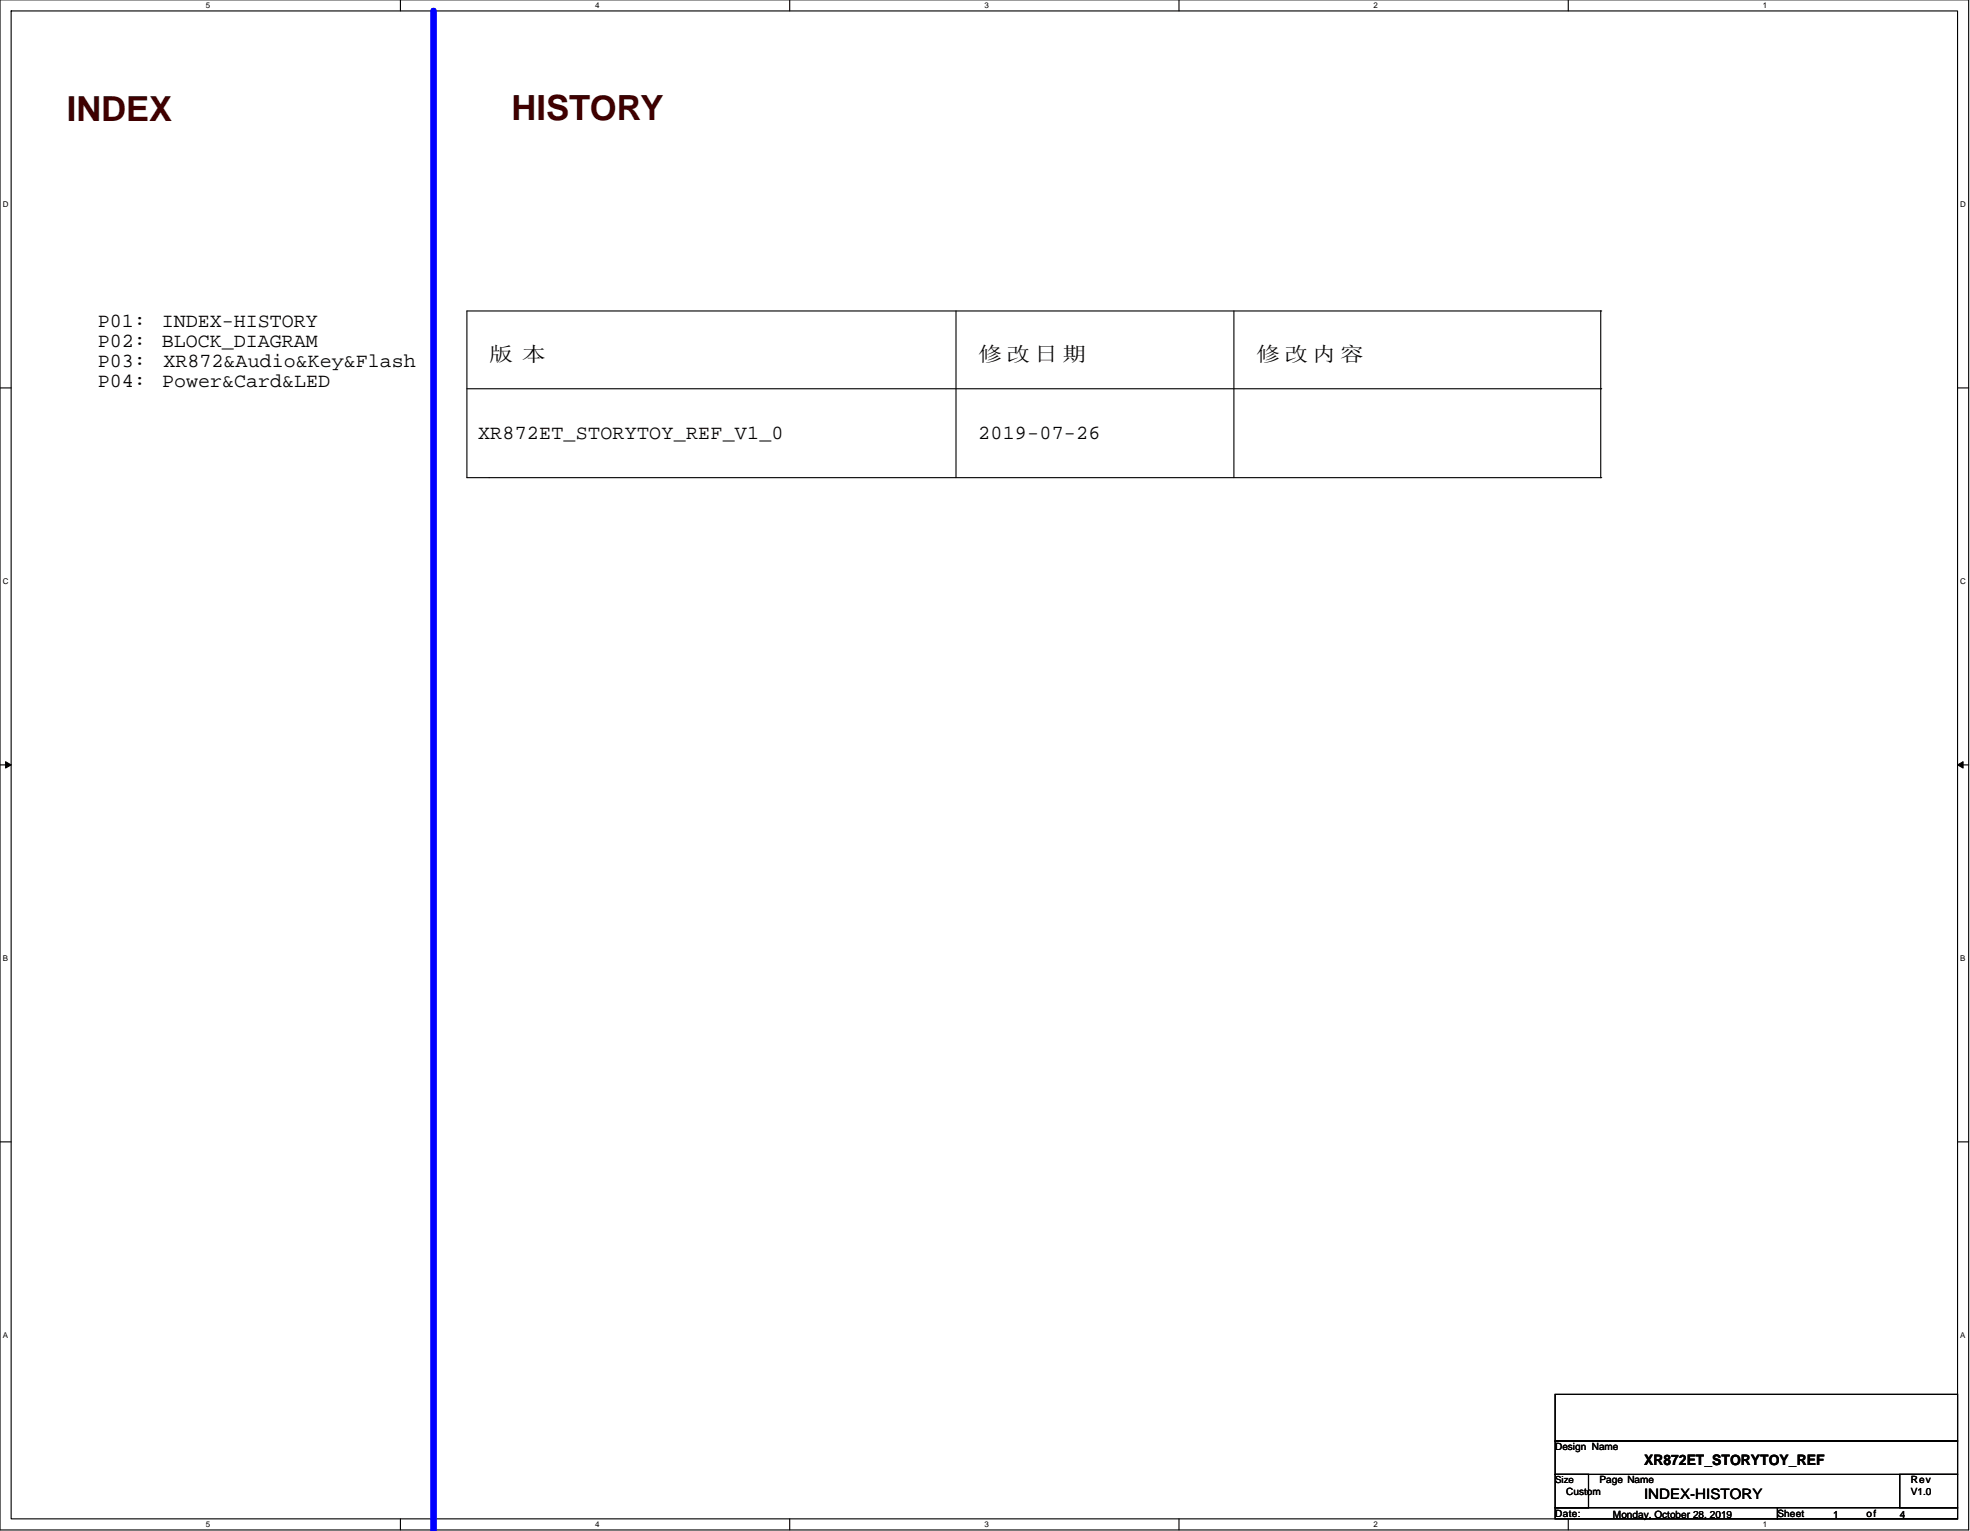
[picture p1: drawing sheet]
<svg xmlns="http://www.w3.org/2000/svg" width="450mm" height="350mm" viewBox="0 0 450 350" stroke-linecap="round" stroke-linejoin="round" font-family="sans-serif">
<defs><g id="words">
<g font-size="7.9" fill="#400000">
<text x="15.2" y="27.7">INDEX</text>
<text x="116.8" y="27.5">HISTORY</text>
</g>
<g font-size="4.6">
<text x="22.4" y="74.6">P01:</text>
<text x="37" y="74.6">INDEX-HISTORY</text>
<text x="22.4" y="79.2">P02:</text>
<text x="22.4" y="83.8">P03:</text>
<text x="37" y="79.2">BLOCK_DIAGRAM</text>
<text x="37.4" y="83.8">XR872&amp;Audio&amp;Key&amp;Flash</text>
<text x="111.8" y="82.5">版 版</text>
<text x="223.5" y="82.5">修 修 修 修</text>
<text x="287" y="82.5">修 修 修 修</text>
<text x="22.4" y="88.3">P04:</text>
<text x="37" y="88.3">Power&amp;Card&amp;LED</text>
<text x="109.2" y="100.3">XR872ET_STORYTOY_REF_V1_0</text>
<text x="223.5" y="100.3">2019-07-26</text>
</g>
<g font-size="3.3">
<text x="375.7" y="334.9">XR872ET_STORYTOY_REF</text>
<text x="375.7" y="342.6">INDEX-HISTORY</text>
</g>
<g font-size="2.3">
<text x="355.4" y="331.5">Design Name</text>
<text x="357.9" y="341.6">Custom</text>
<text x="365.5" y="339.1">Page Name</text>
<text x="436.6" y="339.1">Rev</text>
<text x="436.6" y="341.6">V1.0</text>
<text x="355.4" y="346.7">Date:</text>
<text x="368.6" y="347">Monday, October 28, 2019</text>
<text x="406.2" y="346.7">Sheet</text>
<text x="418.9" y="347">1</text>
<text x="426.5" y="346.7">of</text>
<text x="434.1" y="347">4</text>
</g>
<text font-size="2.2" x="355.4" y="339">Size</text>
<g font-size="1.8">
<text x="47" y="1.9">5</text>
<text x="136" y="1.9">4</text>
<text x="224.9" y="1.9">3</text>
<text x="313.9" y="1.9">2</text>
<text x="402.8" y="1.9">1</text>
<text x=".6" y="47.2">D</text>
<text x="447.9" y="47.2">D</text>
<text x=".6" y="133.4">C</text>
<text x="447.9" y="133.4">C</text>
<text x=".6" y="219.6">B</text>
<text x="447.9" y="219.6">B</text>
<text x=".6" y="305.7">A</text>
<text x="447.9" y="305.7">A</text>
<text x="47" y="349.1">5</text>
<text x="136" y="349.1">4</text>
<text x="224.9" y="349.1">3</text>
<text x="313.9" y="349.1">2</text>
<text x="402.8" y="349.1">1</text>
</g>
</g></defs>
<path d="M0 0h449.8v349.7h-449.8zM2.5 2.5h444.8v344.7h-444.8z" fill="none" stroke="#000" stroke-width=".25"/>
<g fill="#fff">
<path d="M47 .2h1v2h-1z"/>
<path d="M47 347.4h1v2.1h-1z"/>
</g>
<path d="M91.5 0v2.5M91.5 347.2v2.5" fill="none" stroke="#000" stroke-width=".25"/>
<g fill="#fff">
<path d="M136 .2h1v2h-1z"/>
<path d="M136 347.4h1v2.1h-1z"/>
</g>
<path d="M180.4 0v2.5M180.4 347.2v2.5" fill="none" stroke="#000" stroke-width=".25"/>
<g fill="#fff">
<path d="M224.9 .2h1v2h-1z"/>
<path d="M224.9 347.4h1v2.1h-1z"/>
</g>
<path d="M269.4 0v2.5M269.4 347.2v2.5" fill="none" stroke="#000" stroke-width=".25"/>
<g fill="#fff">
<path d="M313.9 .2h1v2h-1z"/>
<path d="M313.9 347.4h1v2.1h-1z"/>
</g>
<path d="M358.3 0v2.5M358.3 347.2v2.5" fill="none" stroke="#000" stroke-width=".25"/>
<g fill="#fff">
<path d="M402.8 .2h1v2h-1z"/>
<path d="M402.8 347.4h1v2.1h-1z"/>
<path d="M.6 45.6h1.4v2h-1.4z"/>
<path d="M447.9 45.6h1.3v2h-1.3z"/>
<path d="M.6 131.8h1.4v2h-1.4z"/>
<path d="M447.9 131.8h1.3v2h-1.3z"/>
</g>
<path d="M0 88.7h2.5M447.3 88.7h2.5" fill="none" stroke="#000" stroke-width=".25"/>
<g fill="#fff">
<path d="M.6 217.9h1.3v2.1h-1.3z"/>
<path d="M447.9 217.9h1.2v2.1h-1.2z"/>
</g>
<path d="M0 174.8h2.5M447.3 174.8h2.5" fill="none" stroke="#000" stroke-width=".25"/>
<path d="M1.3 174.1l1.2 .7-1.2 .8zM447.3 174.8l1.3-.7v1.5z" fill="#000" stroke="#000" stroke-width=".23"/>
<g fill="#fff">
<path d="M.6 304.1h1.3v2h-1.3z"/>
<path d="M447.9 304.1h1.2v2h-1.2z"/>
</g>
<g fill="none" stroke="#000" stroke-width=".25">
<path d="M218.4 71.1v38.1M281.9 71.1v38.1M365.8 71.1h.1M365.8 71.1v38.1M365.8 71.1h-259.1v38.1h259.1M106.7 88.9h259.1M365.8 88.9h.1M365.8 109.2h.1M0 261h2.5M447.3 261h2.5M355.4 318.7h91.9v10.7h-91.9zM355.4 329.4h91.9v7.6h-91.9z"/>
<path d="M355.4 337h7.6v7.6h-7.6zM434.1 337h13.2v7.6h-13.2zM355.4 344.6h50.8v2.6h-50.8zM406.2 344.6h41.1v2.6h-41.1z"/>
</g>
<path d="M99.1 2.5v347.5" fill="none" stroke="#00f" stroke-width="1.5"/>
<use href="#words"/>
</svg>
